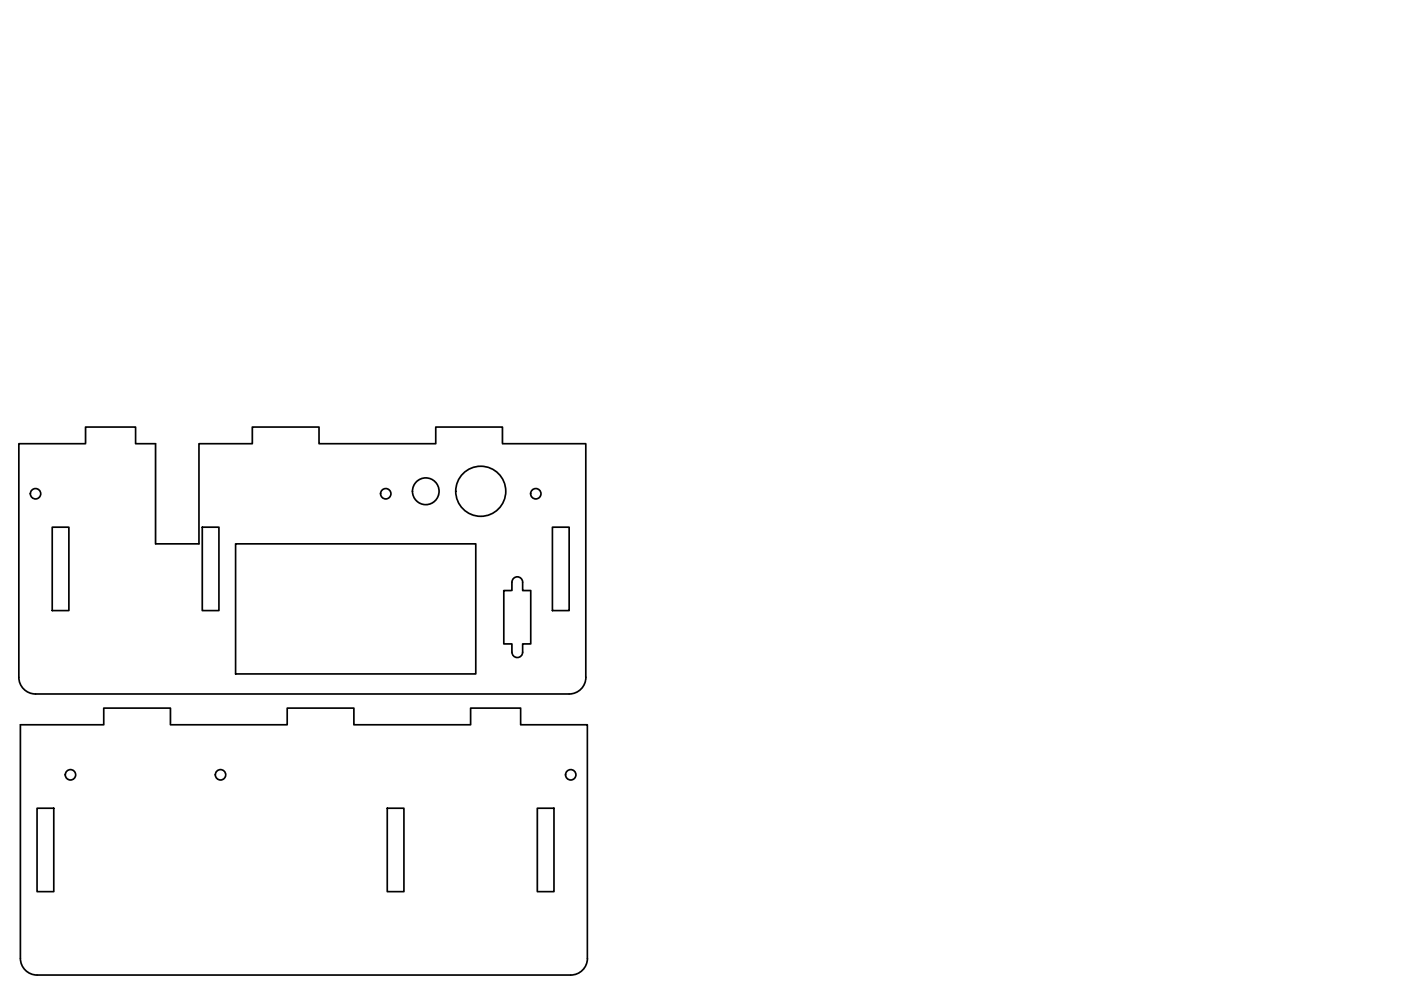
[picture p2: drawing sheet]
<svg xmlns="http://www.w3.org/2000/svg" width="420mm" height="297mm" viewBox="0 0 420 297" stroke-linecap="round" stroke-linejoin="round" font-family="sans-serif">
<!-- layer: Visible -->
<g fill="none" stroke="#000" stroke-width=".51">
<path d="M15.7 158h5v25h-5zM60.7 158h5v25h-5zM165.7 158h5v25h-5zM70.7 163h72v39h-72zM153.5 174.5v2.5h-2.4v16h2.4v2.5M153.5 174.5a1.6 1.6 0 0 1 1.6-1.6 1.6 1.6 0 0 1 1.6 1.6M156.7 174.5v2.5h2.5v16h-2.5v2.5M153.5 195.5a1.6 1.6 0 0 0 1.6 1.6 1.6 1.6 0 0 0 1.6-1.6M175.7 203a5 5 0 0 1-5 5h-160a5 5 0 0 1-5-5v-70h20v-5h15v5h6v30h13v-30h16v-5h20v5h35v-5h20v5h25v70M11.1 242.3h5v25h-5zM116.1 242.3h5v25h-5zM161.1 242.3h5v25h-5z"/>
<path d="M176.2 287.2a5 5 0 0 1-5 5.1h-160.1a5 5 0 0 1-5-5.1v-70h25v-5h20v5h35v-5h20v5h35v-5h15v5h20v70.1"/>
<circle cx="10.7" cy="148" r="1.56"/>
<circle cx="115.7" cy="148" r="1.56"/>
<circle cx="127.7" cy="147.3" r="4"/>
<circle cx="144.2" cy="147.3" r="7.5"/>
<circle cx="160.7" cy="148" r="1.56"/>
<circle cx="21.1" cy="232.2" r="1.56"/>
<circle cx="66.1" cy="232.2" r="1.56"/>
<circle cx="171.2" cy="232.2" r="1.56"/>
</g>
</svg>
